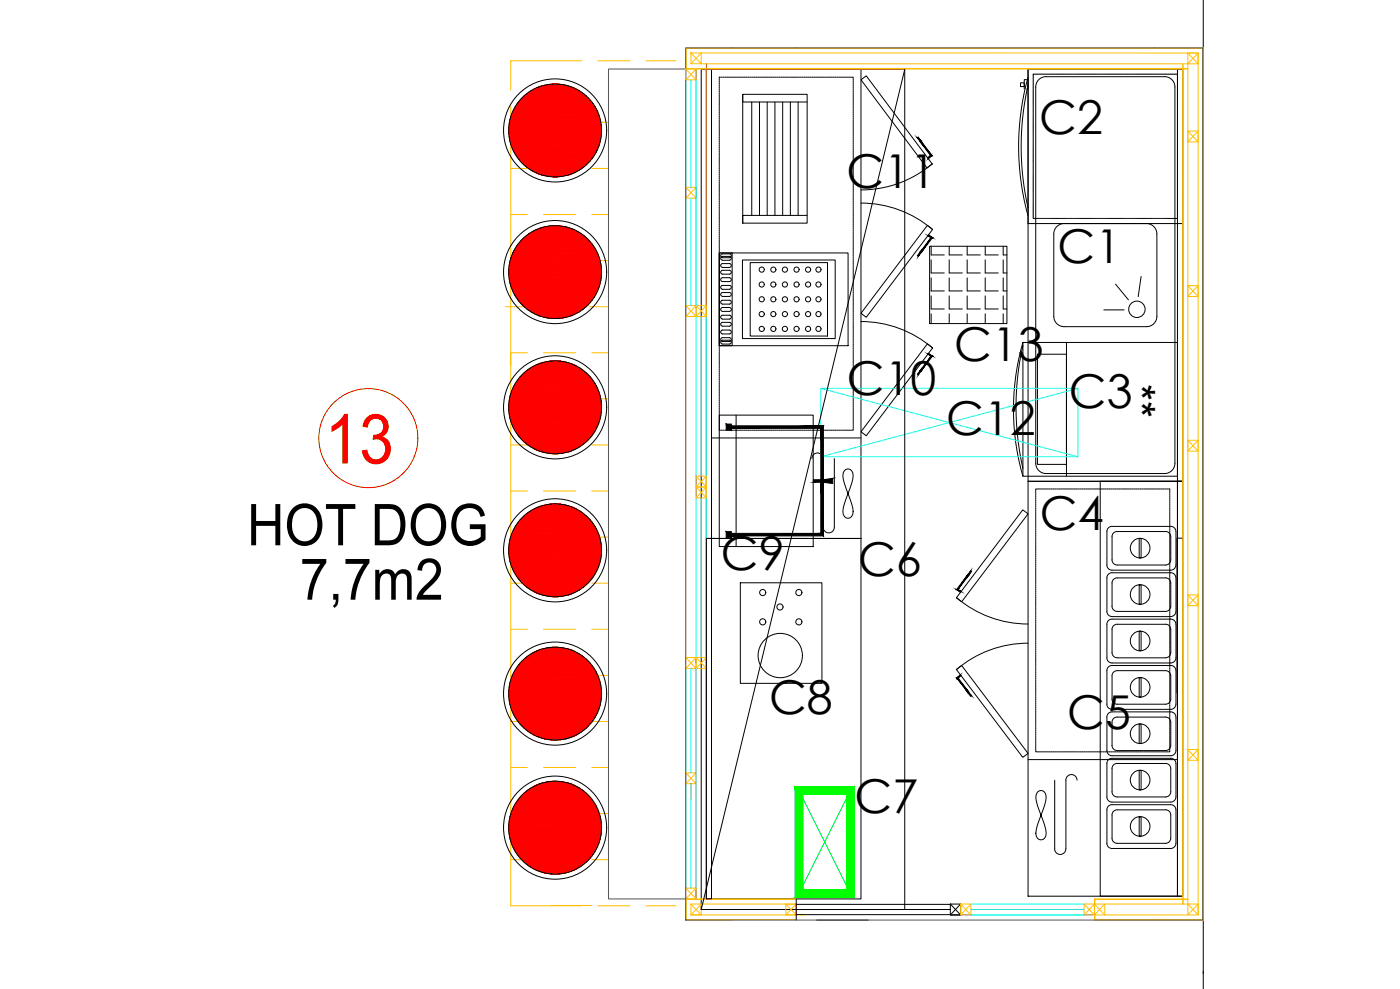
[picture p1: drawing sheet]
<svg xmlns="http://www.w3.org/2000/svg" width="841mm" height="594mm" viewBox="0 0 841 594" stroke-linecap="round" stroke-linejoin="round" font-family="sans-serif">
<defs><g id="words">
<text font-size="41.5" fill="#f00" x="195" y="278">13</text>
<g font-size="34.6">
<text x="148" y="328">HOT DOG</text>
<text x="180" y="360">7,7m2</text>
</g>
<g font-size="28">
<text x="624" y="81">C2</text>
<text x="508" y="113">C11</text>
<text x="635" y="158">C1</text>
<text x="573" y="217">C13</text>
<text x="509" y="237">C10</text>
<text x="642" y="245">C3</text>
<text x="568" y="261">C12</text>
<text x="625" y="318">C4</text>
<text x="433" y="342">C9</text>
<text x="515" y="346">C6</text>
<text x="462" y="429">C8</text>
<text x="641" y="438">C5</text>
<text x="513" y="488">C7</text>
</g>
<text font-size="25.9" x="675" y="231" transform="rotate(90 675 231)">**</text>
</g></defs>
<g fill="none" stroke="#000" stroke-width=".6">
<path d="M424 42h93v281h-93zM427 42v281M432 48h.1M432 49h.1M432 50v1M432 51v1M432 52v1M432 53v1M432 54v1M432 56h.1M432 57v1M432 58v1"/>
<path d="M432 59v1M433 46h-1v1M433 46h1M434 46h1M435 46h1M437 46h.1M438 46h.1M439 46h1M440 46h1M441 46h1M442 46h1M444 46h.1"/>
<path d="M445 46h.1M446 46h1M447 46h1M448 46h1M449 46h1M450 46h1M452 46h.1M453 46h1M454 46h1M455 46h1M456 46h1M457 46h1"/>
<path d="M459 46h.1M460 46h1M461 46h1M462 46h1M463 46h1M464 46h1M466 46h.1M467 46h.1M468 46h1M469 46h1M470 46h1M471 46h1"/>
<path d="M473 46h.1M474 46h.1M475 46h1M476 46h1M477 46h1M478 46h1M479 46h1M481 46h.1M482 46h1M483 46h1M484 46h1M485 46h1"/>
<path d="M486 46h1M488 46h.1M489 46h1M490 46h1M491 46h1M492 46h1M493 46h1M495 46h.1M496 46h1M497 46h1M498 46h1M499 46h1"/>
<path d="M500 46h1M502 46h.1M503 46h.1M504 46h1M505 46h1M506 46h1M507 46h1M508 46h1M510 46h.1M511 46h1M512 46h1v1M513 48h.1"/>
<path d="M513 49h.1M513 50v1M513 51v1M513 52v1M513 53v1M513 54v1M513 56h.1M513 57v1M513 58v1M513 59v1M517 48l3-2 40 53-3 2zM613 50h2v2h-2z"/>
<path d="M617 48h-2v5M618 41h92v248h-92zM618 48v5h-1M618 41h92v93h-92zM618 46a155 155 0 0 0 0 84M618 51a167 167 0 0 0 0 74M621 46v1M621 47v1M621 48v1M621 49h.1M621 50v1M621 51v1"/>
<path d="M621 52v1M621 53v1M621 54v1M621 55v1M621 56v1M621 57v1M621 58v1M621 60h.1M622 45h-1M622 45h.1M622 45h2M624 48l2-2h2h72a6 6 0 0 1 6 6v226a6 6 0 0 1-6 6h-72a6 6 0 0 1-6-6v-226l1-2z"/>
<path d="M624 45h.1M625 45h1M626 45h.1M626 45h2M628 45h1M629 45h1M630 45h.1M630 45h2M632 45h1M633 45h1M634 45h.1M635 45h1"/>
<path d="M636 45h1M637 45h1M638 45h.1M639 45h1M640 45h1M641 45h1M642 45h.1M643 45h1M644 45h1M645 45h1M646 45h1M647 45h1"/>
<path d="M648 45h.1M648 45h2M650 45h1M651 45h1M652 45h.1M653 45h1M654 45h1M655 45h1M656 45h.1M657 45h1M658 45h1M659 45h1"/>
<path d="M660 45h.1M661 45h1M662 45h1M663 45h1M664 45h.1M665 45h1M666 45h1M667 45h1M668 45h1M669 45h1M671 45h.1M671 45h1"/>
<path d="M672 45h1M673 45h1M675 45h.1M675 45h1M676 45h1M677 45h1M678 45h.1M679 45h1M680 45h1M681 45h1M682 45h.1M683 45h1"/>
<path d="M684 45h1M685 45h1M686 45h1M687 45h1M688 45h1M689 45h1M690 45h1M691 45h1M693 45h.1M693 45h1M694 45h1M695 45h1"/>
<path d="M697 45h.1M697 45h1M698 45h1M699 45h1M701 45h.1M701 45h1M702 45h1M703 45h2M705 45h.1M705 45h1M706 45h1M707 45h.1"/>
<path d="M707 41h3v248h-3zM707 46v1M707 47v1M707 48v1M707 49h.1M707 50v1M707 51v1M707 52v1M707 53v1M707 54v1M707 55v1M707 56v1"/>
<path d="M707 57v1M707 58v1M707 60h.1M432 60v1M432 61v1M432 63h.1M432 64v1M432 65v1M432 66v1M432 67v1M432 68v1M432 70h.1"/>
<path d="M432 71v1M432 72v1M432 73v1M432 74v1M432 75v1M432 77h.1M432 78v1M432 79v1M513 60v1M513 61v1M513 63h.1M513 64v1"/>
<path d="M513 65v1M513 66v1M513 67v1M513 68v1M513 70h.1M513 71v1M513 72v1M513 73v1M513 74v1M513 75v1M513 77h.1M513 78v1"/>
<path d="M513 79v1M621 60v1M621 61v1M621 62v1M621 64h.1M621 64v1M621 65v1M621 66v1M621 68h.1M621 68v1M621 69v1M621 70v2"/>
<path d="M621 72h.1M621 72v1M621 73v1M621 74v1M621 75v1M621 76v1M621 78h.1M621 78v1M621 79v1M621 80v1M707 60v1M707 61v1"/>
<path d="M707 62v1M707 64h.1M707 64v1M707 65v1M707 66v1M707 68h.1M707 68v1M707 69v1M707 70v2M707 72h.1M707 72v1M707 73v1"/>
<path d="M707 74v1M707 75v1M707 76v1M707 78h.1M707 78v1M707 79v1M707 80v1M432 80v1M432 81v1M432 82v1M432 84h.1M432 85h.1"/>
<path d="M432 86v1M432 87v1M432 88v1M432 89v1M432 90v1M432 92h.1M432 93v1M432 94v1M432 95v1M432 96v1M432 97v1M432 99h.1"/>
<path d="M432 100v1M513 80v1M513 81v1M513 82v1M513 84h.1M513 85h.1M513 86v1M513 87v1M513 88v1M513 89v1M513 90v1M513 92h.1"/>
<path d="M513 93v1M513 94v1M513 95v1M513 96v1M513 97v1M513 99h.1M513 100v1M560 98a67 67 0 0 1-43 16M621 82h.1M621 82v1M621 83v1M621 84v1"/>
<path d="M621 86h.1M621 86v1M621 87v1M621 88v2M621 90h.1M621 90v1M621 91v1M621 92v2M621 94h.1M621 94v1M621 96h.1M621 96v2"/>
<path d="M621 98h.1M621 98v1M621 100h.1M707 82h.1M707 82v1M707 83v1M707 84v1M707 86h.1M707 86v1M707 87v1M707 88v2M707 90h.1"/>
<path d="M707 90v1M707 91v1M707 92v2M707 94h.1M707 94v1M707 96h.1M707 96v2M707 98h.1M707 98v1M707 100h.1M432 101v1M432 102v1"/>
<path d="M432 103v1M432 104v1M432 106h.1M432 107h.1M432 108v1M432 109v1M432 110v1M432 111v1M432 113h.1M432 114h.1M432 115v1M432 116v1"/>
<path d="M432 117v1M432 118v1M432 120h.1M513 101v1M513 102v1M513 103v1M513 104v1M513 106h.1M513 107h.1M513 108v1M513 109v1M513 110v1"/>
<path d="M513 111v1M513 113h.1M513 114h.1M513 115v1M513 116v1M513 117v1M513 118v1M513 120h.1M621 100v2M621 102h.1M621 103h.1M621 104h.1"/>
<path d="M621 104v1M621 105v1M621 106v1M621 108h.1M621 108v1M621 109v1M621 110v2M621 112h.1M621 112v1M621 114h.1M621 114v2M621 116h.1"/>
<path d="M621 116v1M621 118h.1M621 118v2M621 120h.1M707 100v2M707 102h.1M707 103h.1M707 104h.1M707 104v1M707 105v1M707 106v1M707 108h.1"/>
<path d="M707 108v1M707 109v1M707 110v2M707 112h.1M707 112v1M707 114h.1M707 114v2M707 116h.1M707 116v1M707 118h.1M707 118v2M707 120h.1"/>
<path d="M432 121h.1M432 122v1M432 123v1M432 124v1M432 125v1M432 126v1M432 128h.1M432 129v1M432 130v1M432 131v1M432 132v1M432 133v1"/>
<path d="M432 135h.1M432 136v1M432 137v1M432 138v1M432 139v1M513 121h.1M513 122v1M513 123v1M513 124v1M513 125v1M513 126v1M513 128h.1"/>
<path d="M513 129v1M513 130v1M513 131v1M513 132v1M513 133v1M513 135h.1M513 136v1M513 137v1M513 138v1M513 139v1M517 122a66 66 0 0 1 43 16M557 135l3 3-40 53-3-3z"/>
<path d="M621 131h.1M621 120v1M621 122h.1M621 122v2M621 124h.1M621 125h.1M621 126h.1M621 126v2M621 128h.1M621 129v1M621 130h.1M621 130v1"/>
<path d="M621 131h1M622 131h.1M622 131h2M624 131h.1M625 131h1M626 131h.1M626 131h2M628 131h1M629 131h1M630 131h.1M630 131h2M632 131h1"/>
<path d="M633 131h1M634 131h.1M635 131h1M636 131h1M637 131h1M638 131h.1M639 131h1M640 131h1M641 131h1M642 131h.1M643 131h1M644 131h1"/>
<path d="M645 131h1M646 131h1M647 131h1M648 131h.1M648 131h2M650 131h1M651 131h1M652 131h.1M653 131h1M654 131h1M655 131h1M656 131h.1"/>
<path d="M657 131h1M658 131h1M659 131h1M660 131h.1M661 131h1M662 131h1M663 131h1M664 131h.1M665 131h1M666 131h1M667 131h1M668 131h1"/>
<path d="M669 131h1M671 131h.1M671 131h1M672 131h1M673 131h1M675 131h.1M675 131h1M676 131h1M677 131h1M678 131h.1M679 131h1M680 131h1"/>
<path d="M681 131h1M682 131h.1M683 131h1M684 131h1M685 131h1M686 131h1M687 131h1M688 131h1M689 131h1M690 131h1M691 131h1M693 131h.1"/>
<path d="M693 131h1M694 131h1M695 131h1M697 131h.1M697 131h1M698 131h1M699 131h1M701 131h.1M701 131h1M702 131h1M703 131h2M705 131h.1"/>
<path d="M705 131h1M706 131h1M707 131h.1M707 120v1M707 122h.1M707 122v2M707 124h.1M707 125h.1M707 126h.1M707 126v2M707 128h.1M707 129v1"/>
<path d="M707 130h.1M707 130v1M432 152h77v56h-77zM432 152h8v56h-8zM432 140v1M432 142h.1M432 143v1M432 144v1M432 145v1M432 146v1M432 147v1M432 149h.1"/>
<path d="M432 150h.1M432 151v1M432 152v1M432 153v1M432 154v1M432 156h.1M432 157h.1M432 158v1M432 159v1M434 154a1.2 1.2 0 0 0-1 1 1.2 1.2 0 0 0 1 1M434 152a1.2 1.2 0 0 0-1 2 1.2 1.2 0 0 0 1 1M434 158a1.2 1.2 0 0 0-1 1 1.2 1.2 0 0 0 1 2"/>
<path d="M434 154h4a1.2 1.2 0 0 1 1 1 1.2 1.2 0 0 1-1 1h-4M434 152h4a1.2 1.2 0 0 1 1 2 1.2 1.2 0 0 1-1 1h-4M434 158h4M438 158a1.2 1.2 0 0 1 1 1 1.2 1.2 0 0 1-1 2h-4M446 156h56v47h-56zM451 158h46v44h-46zM513 140v1M513 142h.1M513 143v1M513 144v1M513 145v1M513 146v1"/>
<path d="M513 147v1M513 149h.1M513 150h.1M513 151v1M513 152v1M513 153v1M513 154v1M513 156h.1M513 157h.1M513 158v1M513 159v1M633 141v49a6 6 0 0 0 6 6h50a6 6 0 0 0 6-6v-49"/>
<path d="M633 140a6 6 0 0 1 6-6h50a6 6 0 0 1 6 6M432 160v1M432 161v1M432 162v1M432 164h.1M432 165v1M432 166v1M432 167v1M432 168v1M432 169v1M432 171h.1M432 172v1"/>
<path d="M432 173v1M432 174v1M432 175v1M432 176v1M432 178h.1M432 179v1M432 180v1M434 176a1.2 1.2 0 0 0-1 1 1.2 1.2 0 0 0 1 1M434 171a1.2 1.2 0 0 0-1 2 1.2 1.2 0 0 0 1 1M434 167a1.2 1.2 0 0 0-1 1 1.2 1.2 0 0 0 1 1M434 162a1.2 1.2 0 0 0-1 2 1.2 1.2 0 0 0 1 1M434 171h4a1.2 1.2 0 0 1 1 2 1.2 1.2 0 0 1-1 1h-4"/>
<path d="M434 167h4a1.2 1.2 0 0 1 1 1 1.2 1.2 0 0 1-1 1h-4M434 162h4a1.2 1.2 0 0 1 1 2 1.2 1.2 0 0 1-1 1h-4M434 176h4M438 176a1.2 1.2 0 0 1 1 1 1.2 1.2 0 0 1-1 1h-4M513 160v1M513 161v1M513 162v1M513 164h.1M513 165v1M513 166v1M513 167v1M513 168v1"/>
<path d="M513 169v1M513 171h.1M513 172v1M513 173v1M513 174v1M513 175v1M513 176v1M513 178h.1M513 179v1M513 180v1M670 171l8 9M685 166l-1 12"/>
<path d="M432 181v1M432 182v1M432 183v1M432 185h.1M432 186h.1M432 187v1M432 188v1M432 189v1M432 190v1M432 191v1M432 193h.1M432 194v1"/>
<path d="M432 195v1M432 196v1M432 197v1M432 198v1M432 200h.1M434 198a1.2 1.2 0 0 0-1 1 1.2 1.2 0 0 0 1 2M434 194a1.2 1.2 0 0 0-1 1 1.2 1.2 0 0 0 1 1M434 189a1.2 1.2 0 0 0-1 1 1.2 1.2 0 0 0 1 2M434 185a1.2 1.2 0 0 0-1 1 1.2 1.2 0 0 0 1 1M434 180a1.2 1.2 0 0 0-1 2 1.2 1.2 0 0 0 1 1M434 198h4a1.2 1.2 0 0 1 1 1 1.2 1.2 0 0 1-1 2h-4M434 194h4a1.2 1.2 0 0 1 1 1 1.2 1.2 0 0 1-1 1h-4"/>
<path d="M434 189h4a1.2 1.2 0 0 1 1 1 1.2 1.2 0 0 1-1 2h-4M434 185h4a1.2 1.2 0 0 1 1 1 1.2 1.2 0 0 1-1 1h-4M434 180h4a1.2 1.2 0 0 1 1 2 1.2 1.2 0 0 1-1 1h-4M513 181v1M513 182v1M513 183v1M513 185h.1M513 186h.1M513 187v1M513 188v1M513 189v1M513 190v1"/>
<path d="M513 191v1M513 193h.1M513 194v1M513 195v1M513 196v1M513 197v1M513 198v1M513 200h.1M517 193a66 66 0 0 1 43 16M663 186h12M432 201v1M432 202v1"/>
<path d="M432 203v1M432 204v1M432 205v1M432 207h.1M432 208v1M432 209v1M432 210v1M432 211v1M432 212v1M432 214h.1M432 215h.1M432 216v1"/>
<path d="M432 217v1M432 218v1M432 219v1M434 204a1.2 1.2 0 0 0-1 2 1.2 1.2 0 0 0 1 1M434 203a1.2 1.2 0 0 0-1 1 1.2 1.2 0 0 0 1 1M434 204h4a1.2 1.2 0 0 1 1 2 1.2 1.2 0 0 1-1 1h-4M434 203h4a1.2 1.2 0 0 1 1 1 1.2 1.2 0 0 1-1 1h-4M513 201v1M513 202v1M513 203v1M513 204v1M513 205v1"/>
<path d="M513 207h.1M513 208v1M513 209v1M513 210v1M513 211v1M513 212v1M513 214h.1M513 215h.1M513 216v1M513 217v1M513 218v1M513 219v1"/>
<path d="M557 207l3 2-40 53-3-3zM614 206a145 145 0 0 0 0 80M614 207a167 167 0 0 0 0 74M432 221h.1M432 222h.1M432 223v1M432 224v1M432 225v1M432 226v1M432 227v1M432 229h.1M432 230v1"/>
<path d="M432 231v1M432 232v1M432 233v1M432 234v1M432 236h.1M432 237v1M432 238v1M432 239v1M513 221h.1M513 222h.1M513 223v1M513 224v1"/>
<path d="M513 225v1M513 226v1M513 227v1M513 229h.1M513 230v1M513 231v1M513 232v1M513 233v1M513 234v1M513 236h.1M513 237v1M513 238v1"/>
<path d="M513 239v1M432 258h1M432 249h57v79h-57zM432 240v1M432 241v1M432 243h.1M432 244h.1M432 245v1M432 246v1M432 247v1M432 248v1M432 250h.1"/>
<path d="M432 251h.1M432 252v1M432 253v1M432 254v1M432 255v1M432 257h.1M433 258h1M434 258h1M435 258h1M437 258h.1M438 258h.1M439 258h1"/>
<path d="M440 258h1M441 258h1M442 249v79M442 258h1M444 258h.1M445 258h.1M446 258h1M447 258h1M448 258h1M449 258h1M450 258h1M452 258h.1"/>
<path d="M453 258h1M454 258h1M455 258h1M456 258h1M457 258h1M459 258h.1M460 258h1M461 258h1M462 258h1M463 258h1M464 258h1M466 258h.1"/>
<path d="M467 258h.1M468 258h1M469 258h1M470 258h1M471 258h1M473 258h.1M474 258h.1M475 258h1M476 258h1M477 258h1M478 258h1M479 258h1"/>
<path d="M481 258h.1M482 258h1M483 258h1M484 258h1M485 258h1M486 258h1M488 258h.1M489 258h1M490 258h1M491 258h1M492 258h1M493 258h1"/>
<path d="M495 258h.1M496 258h1M497 258h1M498 258h1M499 258h1M500 258h1M502 258h.1M503 258h.1M504 258h1M505 258h1M506 258h1M507 258h1"/>
<path d="M508 258h1M510 258h.1M511 258h1M513 258h-1M513 240v1M513 241v1M513 243h.1M513 244h.1M513 245v1M513 246v1M513 247v1M513 248v1"/>
<path d="M513 250h.1M513 251h.1M513 252v1M513 253v1M513 254v1M513 255v1M513 257h.1M427 263h90M488 275a3 3 0 0 1 3-3 3 3 0 0 1 3 3v42a3 3 0 0 0 4 3 3 3 0 0 0 3-3v-42M507 283a8 8 0 0 0 0 8l4 9a13 13 0 0 1 1 10 2.8 2.8 0 0 1-3 1 2.8 2.8 0 0 1-2-2 34 34 0 0 1 4-16 13 13 0 0 0 1-10 2.7 2.7 0 0 0-5 0zM703 316l2 1 1 2v21l-1 2h-2M703 316h-36l-2 3v20l1 2 2 1h35"/>
<path d="M424 323h93v217h-93zM424 323h3v217h-3zM668 336l1 3h2h29l3-1v-2M668 336v-14v-1l2-1 30-1 2 1 1 2v14M684 323h1v12h-1zM669 348l2-1h31l1 2v1v16l-1 1h-2h-30l-2-1v-2v-14zM684 351h1v12h-1zM703 344l2 1 1 2v21l-1 2h-2M703 344h-36l-2 2v21l1 2 2 1h35M668 372l-2 1-1 1v21l1 3h2h35M668 372h35M669 376l2-1h31l1 2v1v15l-1 1-2 1h-30l-2-2v-1v-14z"/>
<path d="M684 379h1v12h-1zM703 372l2 1 1 2v21l-1 2h-2M703 400h2l1 3v21l-1 1-2 1M703 400h-36l-2 2v21l1 2 2 1h35M668 420l1 2 2 1h29l3-1v-2M668 420v-15l1-1 2-1h31l1 2v1v14M684 407h1v12h-1zM669 431h2h31l1 1v2v15l-1 2h-2h-30l-2-2v-1v-14zM684 435h1v12h-1zM703 428h2l1 3v21l-1 1-2 1M703 428h-36l-2 2v21l1 2 2 1h35M668 455l-2 1-1 2v21"/>
<path d="M668 456h35M703 455l2 1 1 2v21M665 479l1 2 2 1h35M668 462l1-2 1-1h30h2l1 3M668 462v14l1 2 2 1 31-1 1-1v-1v-14M684 463h1v11h-1zM706 479v2l-3 1M669 488l2-2 31 1 1 1v2v15l-1 1-2 1-30-1-2-1v-2v-13zM684 491h1v11h-1zM703 483l2 1 1 2v21l-1 2-2 1M703 483l-36 1-2 2v21l1 1 2 2h35"/>
<circle cx="458" cy="180" r="1.5"/>
<circle cx="458" cy="171" r="1.5"/>
<circle cx="458" cy="162" r="1.5"/>
<circle cx="465" cy="180" r="1.5"/>
<circle cx="465" cy="162" r="1.5"/>
<circle cx="465" cy="171" r="1.5"/>
<circle cx="472" cy="180" r="1.5"/>
<circle cx="472" cy="162" r="1.5"/>
<circle cx="472" cy="171" r="1.5"/>
<circle cx="479" cy="180" r="1.5"/>
<circle cx="479" cy="162" r="1.5"/>
<circle cx="479" cy="171" r="1.5"/>
<circle cx="485" cy="180" r="1.5"/>
<circle cx="485" cy="162" r="1.5"/>
<circle cx="485" cy="171" r="1.5"/>
<circle cx="492" cy="162" r="1.5"/>
<circle cx="492" cy="171" r="1.5"/>
<circle cx="492" cy="180" r="1.5"/>
<circle cx="458" cy="198" r="1.5"/>
<circle cx="458" cy="189" r="1.5"/>
<circle cx="465" cy="189" r="1.5"/>
<circle cx="465" cy="198" r="1.5"/>
<circle cx="472" cy="189" r="1.5"/>
<circle cx="472" cy="198" r="1.5"/>
<circle cx="479" cy="189" r="1.5"/>
<circle cx="479" cy="198" r="1.5"/>
<circle cx="485" cy="189" r="1.5"/>
<circle cx="485" cy="198" r="1.5"/>
<circle cx="492" cy="198" r="1.5"/>
<circle cx="492" cy="189" r="1.5"/>
<circle cx="683" cy="186" r="5"/>
<circle cx="685" cy="329" r="6"/>
<circle cx="685" cy="357" r="6"/>
<circle cx="685" cy="385" r="6"/>
<circle cx="685" cy="413" r="6"/>
<circle cx="685" cy="441" r="6"/>
<circle cx="685" cy="469" r="6"/>
<circle cx="685" cy="496" r="6"/>
</g>
<path d="M614 206h93v80h-93zM623 213h18v66h-18zM641 206v80" fill="none" stroke="#000" stroke-width=".6"/>
<g fill="none" stroke="#000" stroke-width=".6">
<path d="M618 289h92v249h-92zM622 295h.1M622 296h.1M622 297v1M622 298v1M622 299v1M623 294h-1M623 294h1M624 294h1M626 294h.1M627 294h.1M628 294h1"/>
<path d="M629 294h1M630 294h1M631 294h1M632 294h1M634 294h.1M635 294h1M636 294h1M637 294h1M638 294h1M639 294h1M641 294h.1M642 294h1"/>
<path d="M643 294h1M644 294h1M645 294h1M646 294h1M648 294h.1M649 294h1M650 294h1M651 294h1M652 294h1M653 294h1M655 294h.1M656 294h.1"/>
<path d="M657 294h1M658 294h1M659 294h1M660 294h1M661 289h49v249h-49zM661 294h1M663 294h.1M664 294h1M665 294h1M666 294h1M667 294h1M668 294h1"/>
<path d="M670 294h.1M671 294h1M672 294h1M673 294h1M674 294h1M675 294h1M677 294h.1M678 294h1M679 294h1M680 294h1M681 294h1M682 294h1"/>
<path d="M684 294h.1M685 294h.1M686 294h1M687 294h1M688 294h1M689 294h1M691 294h.1M692 294h.1M693 294h1M694 294h1M695 294h1M696 294h1"/>
<path d="M697 294h1M699 294h.1M700 294h1M701 294h1M702 294h1M703 295h.1M703 296h.1M703 297v1M703 298v1M703 299v1M707 289v249M614 306l4 3-40 52-3-2z"/>
<path d="M622 300v1M622 301v1M622 303h.1M622 304v1M622 305v1M622 306v1M622 307v1M622 308v1M622 310h.1M622 311v1M622 312v1M622 313v1"/>
<path d="M622 314v1M622 315v1M622 317h.1M622 318h.1M622 319v1M703 300v1M703 301v1M703 303h.1M703 304v1M703 305v1M703 306v1M703 307v1"/>
<path d="M703 308v1M703 310h.1M703 311v1M703 312v1M703 313v1M703 314v1M703 315v1M703 317h.1M703 318h.1M703 319v1M622 320v1M622 321v1"/>
<path d="M622 322v1M622 324h.1M622 325h.1M622 326v1M622 327v1M622 328v1M622 329v1M622 331h.1M622 332h.1M622 333v1M622 334v1M622 335v1"/>
<path d="M622 336v1M622 337v1M622 339h.1M622 340v1M703 320v1M703 321v1M703 322v1M703 324h.1M703 325h.1M703 326v1M703 327v1M703 328v1"/>
<path d="M703 329v1M703 331h.1M703 332h.1M703 333v1M703 334v1M703 335v1M703 336v1M703 337v1M703 339h.1M703 340v1M575 359a66 66 0 0 0 43 16M622 341v1"/>
<path d="M622 342v1M622 343v1M622 344v1M622 346h.1M622 347v1M622 348v1M622 349v1M622 350v1M622 351v1M622 353h.1M622 354v1M622 355v1"/>
<path d="M622 356v1M622 357v1M622 358v1M622 360h.1M703 341v1M703 342v1M703 343v1M703 344v1M703 346h.1M703 347v1M703 348v1M703 349v1"/>
<path d="M703 350v1M703 351v1M703 353h.1M703 354v1M703 355v1M703 356v1M703 357v1M703 358v1M703 360h.1M622 361h.1M622 362v1M622 363v1"/>
<path d="M622 364v1M622 365v1M622 366v1M622 368h.1M622 369v1M622 370v1M622 371v1M622 372v1M622 373v1M622 375h.1M622 376v1M622 377v1"/>
<path d="M622 378v1M622 379v1M703 361h.1M703 362v1M703 363v1M703 364v1M703 365v1M703 366v1M703 368h.1M703 369v1M703 370v1M703 371v1"/>
<path d="M703 372v1M703 373v1M703 375h.1M703 376v1M703 377v1M703 378v1M703 379v1M618 386a66 66 0 0 0-43 16M622 380v1M622 382h.1M622 383v1M622 384v1"/>
<path d="M622 385v1M622 386v1M622 387v1M622 389h.1M622 390h.1M622 391v1M622 392v1M622 393v1M622 394v1M622 395v1M622 397h.1M622 398v1"/>
<path d="M622 399v1M703 380v1M703 382h.1M703 383v1M703 384v1M703 385v1M703 386v1M703 387v1M703 389h.1M703 390h.1M703 391v1M703 392v1"/>
<path d="M703 393v1M703 394v1M703 395v1M703 397h.1M703 398v1M703 399v1M575 402l3-2 40 53-4 2zM622 400v1M622 401v1M622 402v1M622 404h.1M622 405v1"/>
<path d="M622 406v1M622 407v1M622 408v1M622 409v1M622 411h.1M622 412v1M622 413v1M622 414v1M622 415v1M622 416v1M622 418h.1M622 419h.1"/>
<path d="M622 420v1M703 400v1M703 401v1M703 402v1M703 404h.1M703 405v1M703 406v1M703 407v1M703 408v1M703 409v1M703 411h.1M703 412v1"/>
<path d="M703 413v1M703 414v1M703 415v1M703 416v1M703 418h.1M703 419h.1M703 420v1M622 421v1M622 422v1M622 423v1M622 425h.1M622 426h.1"/>
<path d="M622 427v1M622 428v1M622 429v1M622 430v1M622 432h.1M622 433h.1M622 434v1M622 435v1M622 436v1M622 437v1M622 438v1M622 440h.1"/>
<path d="M703 421v1M703 422v1M703 423v1M703 425h.1M703 426h.1M703 427v1M703 428v1M703 429v1M703 430v1M703 432h.1M703 433h.1M703 434v1"/>
<path d="M703 435v1M703 436v1M703 437v1M703 438v1M703 440h.1M618 456h89M622 451l1 1M622 441v1M622 442v1M622 443v1M622 444v1M622 445v1"/>
<path d="M622 447h.1M622 448v1M622 449v1M622 450v1M623 452h1M624 452h1M626 452h.1M627 452h.1M628 452h1M629 452h1M630 452h1M631 452h1"/>
<path d="M632 452h1M634 452h.1M635 452h1M636 452h1M637 452h1M638 452h1M639 452h1M641 452h.1M642 452h1M643 452h1M644 452h1M645 452h1"/>
<path d="M646 452h1M648 452h.1M649 452h1M650 452h1M651 452h1M652 452h1M653 452h1M655 452h.1M656 452h.1M657 452h1M658 452h1M659 452h1"/>
<path d="M660 452h1M661 452h1M663 452h.1M664 452h1M665 452h1M666 452h1M667 452h1M668 452h1M670 452h.1M671 452h1M672 452h1M673 452h1"/>
<path d="M674 452h1M675 452h1M677 452h.1M678 452h1M679 452h1M680 452h1M681 452h1M682 452h1M684 452h.1M685 452h.1M686 452h1M687 452h1"/>
<path d="M688 452h1M689 452h1M691 452h.1M692 452h.1M693 452h1M694 452h1M695 452h1M696 452h1M697 452h1M699 452h.1M700 452h1M701 452h1"/>
<path d="M703 451l-1 1M703 441v1M703 442v1M703 443v1M703 444v1M703 445v1M703 447h.1M703 448v1M703 449v1M703 450v1M623 476a2.9 2.9 0 0 1 3-1 2.9 2.9 0 0 1 2 2 33 33 0 0 1-4 16 13 13 0 0 0-1 11 2.9 2.9 0 0 0 5-2 33 33 0 0 0-4-15 13 13 0 0 1-1-11zM634 469v41"/>
<path d="M640 469a3 3 0 0 1 4-4 3 3 0 0 1 3 4M640 469v41M634 510a3 3 0 0 0 3 3 3 3 0 0 0 3-3"/>
</g>
<g fill="#000" stroke="#000" stroke-width=".6">
<path d="M575 354l2 2v-1zM575 354h1l1 1zM581 345l-6 9h1zM581 345l1 1-6 8zM583 343l-2 2 1 1zM583 343h1l-2 3z"/>
<path d="M577 405l-1 2 1-1zM575 407l2-2-1 2zM575 407l7 9-6-9zM575 407l7 9h-1zM581 416l3 2-2-2zM581 416l3 2h-1z"/>
</g>
<g fill="#000" stroke="#000" stroke-width=".6">
<path d="M557 95h1l1-2zM559 93l1 1-2 1zM553 85l6 8 1 1zM553 85l7 9zM551 83l2 2zM551 83l1-1 1 3z"/>
<path d="M558 141l-1 1 3 1zM557 142l3 1h-1zM559 143l-6 9 7-9zM559 143l-6 9v-1zM553 151l-1 3 1-2zM553 151l-1 3h-1z"/>
<path d="M558 212l-1 1 3 1zM557 213l3 1h-1zM559 214l-6 9 7-9zM559 214l-6 9zM553 223l-1 2 1-2zM553 223l-1 2h-1z"/>
<path d="M438 256v1l57-1zM438 257l57-1-2 1zM493 257l2 32v-33zM493 257l2 32h-2z"/>
<path d="M436 255l3 3v-3zM436 255l3 3h-3z"/>
<path d="M489 288v2l5-2zM489 290l5-2v2zM494 288v2l6-3zM494 290l6-3v3z"/>
<path d="M436 319v4h3zM436 319h3v4z"/>
<path d="M438 320v2l55-2zM438 322l55-2 2 2zM493 289v31l2 2zM493 289h2v33z"/>
</g>
<!-- layer: 0 -->
<g fill="none" stroke="#000" stroke-width=".6">
<path d="M421 42h123v504h-123zM446 57h39v77h-39zM446 57v4h39M544 42l-123 504M452 61v68M456 61v68M461 61v68M466 61v68M470 61v68M475 61v68M479 61v68M485 129h-39v5"/>
<path d="M558 148h47v46h-47zM559 148v5h8M559 156v8h8M570 148v5h8M570 156v8h8M581 148v5h8M581 156v8h8M592 148v5h8M592 156v8h8M603 148v5h2M603 156v8h2M559 167v8h8"/>
<path d="M559 178v8h8M570 167v8h8M570 178v8h8M581 167v8h8M581 178v8h8M592 167v8h8M592 178v8h8M603 167v8h2M603 178v8h2M559 189v5M570 189v5M581 189v5"/>
<path d="M592 189v5M603 189v5M710 323h-3v93M445 350h49v60h-49zM478 540v13M478 546h93M478 549h93M478 543h93M491 553h31M571 543h6v7h-6zM571 543l6 7h-6l6-7"/>
<circle cx="333" cy="78" r="31"/>
<circle cx="333" cy="78" r="28"/>
<circle cx="333" cy="163" r="31"/>
<circle cx="333" cy="163" r="28"/>
<circle cx="333" cy="245" r="31"/>
<circle cx="333" cy="245" r="28"/>
<circle cx="333" cy="331" r="31"/>
<circle cx="333" cy="331" r="28"/>
<circle cx="458" cy="356" r="1.8"/>
<circle cx="480" cy="356" r="1.8"/>
<circle cx="458" cy="374" r="1.8"/>
<circle cx="469" cy="365" r="1.8"/>
<circle cx="480" cy="374" r="1.8"/>
<circle cx="469" cy="394" r="13"/>
<circle cx="333" cy="417" r="31"/>
<circle cx="333" cy="417" r="28"/>
<circle cx="333" cy="497" r="31"/>
<circle cx="333" cy="497" r="28"/>
</g>
<path d="M493 233h155v41h-155zM493 233l155 41M648 233l-155 41" fill="none" stroke="#0ff" stroke-width=".6"/>
<!-- layer: DUVAR -->
<path d="M723 0v594" fill="none" stroke="#000" stroke-width=".6"/>
<!-- layer: gor_orta -->
<g fill="none" stroke="#ffbf00" stroke-width=".6">
<path d="M349 37h-42v17M359 37h19M388 37h18M412 29h311M412 29v12h302M415 32h.1M415 32v6h6v-6h-6l6 6M421 38h293M710 38v505M711 38v505M714 32h6v6h-6zM714 32l6 6"/>
<path d="M714 38v505M720 32h-299l-6 6M720 32v518l-6-7M720 32l-6 6M723 29l-1 524M412 41v-12h311v524h-66v-3M412 41h302M412 41h6v7h-6zM412 41l6 7M418 41l-6 7M307 64v156M307 74h10"/>
<path d="M327 74h19M356 74h10M714 79h6v6h-6zM714 79l6 6M720 79l-6 6M307 101h10M327 101h19M356 101h10M412 112h6v7h-6zM412 112l6 7M418 112l-6 7M307 129h10"/>
<path d="M327 129h19M356 129h10M307 157h10M327 157h19M356 157h10M714 172h6v6h-6zM714 172l6 6M720 172l-6 6M304 184h11M325 184h19M354 184h12M412 184h6v6h-6z"/>
<path d="M412 184l6 6 6-6M418 184h6v6h-6zM418 184l-6 6M418 184l6 6M317 212h-10v332M327 212h19M356 212h10M307 240h10M327 240h19M356 240h10M307 267h10M327 267h19"/>
<path d="M356 267h10M714 264h6v7h-6zM714 264l6 7M720 264l-6 7M307 295h10M327 295h19M356 295h10M418 293h6v6h-6zM418 286h6v7h-6zM418 293l6 6M418 286l6 7-6 6M424 286l-6 7"/>
<path d="M307 323h10M327 323h19M356 323h10M307 350h10M327 350h19M356 350h10M714 357h6v7h-6zM714 357l6 7M720 357l-6 7M307 378h10M327 378h19M356 378h10"/>
<path d="M412 395h6v7h-6zM412 395l6 7 6-7M418 395h6v7h-6zM418 395l-6 7M418 395v145l-6-7M418 395l6 7M307 406h10M327 406h19M356 406h10M307 433h10M327 433h19M356 433h10"/>
<path d="M714 450h6v7h-6zM714 450l6 7M720 450l-6 7M307 461h10M327 461h19M356 461h10M412 464h6v7h-6zM412 464l6 7M415 471v9M418 464l-6 7M307 489h10M327 489h19"/>
<path d="M356 489h10M307 516h10M327 516h19M356 516h10M412 533h6v7h-6zM412 540v13h28M412 540h66M412 540v13M418 533l-6 7M658 540v3M714 540h-57v3M307 544h.1"/>
<path d="M332 544h.1M356 544h-49M359 544h19M388 544h18M412 552h66M415 543h6v7h-6zM415 543l6 7M472 543h6v7h-6zM472 550l6-7h-57l-6 7h68M472 543l6 7M577 543h6v7h-6zM577 543l6 7"/>
<path d="M583 543l-6 7M651 543h6v7h-6zM651 543l6 7M657 543h7v7h-7zM657 552h66M657 543l7 7h50l6-7M657 540h57M657 543l-6 7M658 550v3M714 543h6v7h-6zM714 543h-50l-7 7"/>
</g>
<g fill="none" stroke="#0ff" stroke-width=".6">
<path d="M412 41v149M415 48v64M418 41v357M415 119v65M421 190v96M424 190v208M421 299v96M412 402v131M415 402v62M418 402v138M415 471v62M571 550h86"/>
<path d="M583 546h68M583 543h68"/>
</g>
<!-- layer: gor_uzak -->
<path d="M424 38v146M412 190v205M424 402v138M694 553h.1" fill="none" stroke="#dd6e00" stroke-width=".6"/>
<!-- layer: gzm -->
<path d="M412 29h311v524h-311zM412 41h-46v499h46" fill="none" stroke="#545454" stroke-width=".6"/>
<!-- layer: 0 -->
<g fill="#f00" stroke="#f00" stroke-width=".6">
<path d="M332 469h3z"/>
<path d="M330 525h7z"/>
<path d="M332 389h3z"/>
<path d="M330 444h7z"/>
<path d="M332 303h3z"/>
<path d="M330 358h7z"/>
<path d="M332 217h3z"/>
<path d="M330 272h7z"/>
<path d="M332 136h3z"/>
<path d="M330 191h7z"/>
<path d="M332 51h3z"/>
<path d="M330 106h7z"/>
<path d="M332 469h5zM330 469h7z"/>
<path d="M330 469l9 1zM328 470h11z"/>
<path d="M328 470h12zM327 470h13z"/>
<path d="M327 470l15 1zM325 471l2-1 15 1z"/>
<path d="M325 471h18h-1zM324 471h1h18z"/>
<path d="M324 471l21 1-2-1zM322 472l2-1 21 1z"/>
<path d="M322 472h24h-1zM321 472h1h24z"/>
<path d="M321 472l27 1-2-1zM319 473l2-1 27 1z"/>
<path d="M319 473l30 1-1-1zM318 474l1-1 30 1z"/>
<path d="M318 474l33 1-2-1zM316 475l2-1 33 1z"/>
<path d="M316 475l36 1-1-1zM315 476l1-1 36 1z"/>
<path d="M315 476l38 1-1-1zM314 477l1-1 38 1z"/>
<path d="M314 477l40 2-1-2zM314 477l40 2h-41z"/>
<path d="M313 479l42 1-1-1zM313 479l42 1h-43z"/>
<path d="M312 480l44 1-1-1zM312 480l44 1h-45z"/>
<path d="M311 481l46 2-1-2zM311 481l46 2h-47z"/>
<path d="M310 483l48 1-1-1zM310 483l48 1h-49z"/>
<path d="M309 484l50 2-1-2zM309 484l50 2h-51z"/>
<path d="M308 486l52 1-1-1zM308 486l52 1h-53z"/>
<path d="M307 487l53 2v-2zM307 487l53 2h-53z"/>
<path d="M307 489l54 1-1-1zM307 489l54 1h-55z"/>
<path d="M306 490l55 2v-2zM306 490l55 2h-55z"/>
<path d="M306 492l55 2v-2zM306 492l55 2h-55z"/>
<path d="M306 494l55 1v-1zM306 494l55 1h-55z"/>
<path d="M306 495l55 2v-2zM306 495l55 2h-55z"/>
<path d="M306 497l55 2v-2zM306 497l55 2h-55z"/>
<path d="M306 499l55 2v-2zM306 499l55 2h-55z"/>
<path d="M306 501l55 1v-1zM306 501l55 1h-55z"/>
<path d="M306 502l55 2v-2zM306 502l55 2h-55z"/>
<path d="M306 504l54 1 1-1zM306 504l54 1h-53z"/>
<path d="M307 505l53 2v-2zM307 505l53 2h-53z"/>
<path d="M307 507l52 2 1-2zM307 507l52 2h-51z"/>
<path d="M308 509l50 1 1-1zM308 509l50 1h-49z"/>
<path d="M309 510l48 2 1-2zM309 510l48 2h-47z"/>
<path d="M310 512l46 1 1-1zM310 512l46 1h-45z"/>
<path d="M311 513l44 1 1-1zM311 513l44 1h-43z"/>
<path d="M312 514l42 2 1-2zM312 514l42 2h-41z"/>
<path d="M313 516l40 1 1-1zM313 516l40 1h-39z"/>
<path d="M314 517l38 1 1-1zM314 517l38 1h-37z"/>
<path d="M315 518l36 1 1-1zM315 518l36 1h-35z"/>
<path d="M316 519l33 1 2-1zM316 519l33 1h-31z"/>
<path d="M318 520l30 1 1-1zM318 520l30 1h-29z"/>
<path d="M319 521l27 1 2-1zM319 521l27 1h-25z"/>
<path d="M321 522l24 1 1-1zM321 522l24 1h-23z"/>
<path d="M322 523h21h2zM322 523h21h-19z"/>
<path d="M324 523l18 1 1-1zM324 523l18 1h-17z"/>
<path d="M325 524h15h2zM325 524h15h-13z"/>
<path d="M327 524h13zM327 524l12 1z"/>
<path d="M328 525h11zM328 525h9z"/>
<path d="M330 525h5zM332 525h3z"/>
<path d="M332 389h5zM330 389h7z"/>
<path d="M330 389h9zM328 389h11z"/>
<path d="M328 389l12 1zM327 390h13z"/>
<path d="M327 390h15zM325 390h2h15z"/>
<path d="M325 390l18 1-1-1zM324 391l1-1 18 1z"/>
<path d="M324 391h21h-2zM322 391h2h21z"/>
<path d="M322 391l24 1-1-1zM321 392l1-1 24 1z"/>
<path d="M321 392l27 1-2-1zM319 393l2-1 27 1z"/>
<path d="M319 393l30 1-1-1zM318 394l1-1 30 1z"/>
<path d="M318 394l33 1-2-1zM316 395l2-1 33 1z"/>
<path d="M316 395l36 1-1-1zM315 396l1-1 36 1z"/>
<path d="M315 396l38 1-1-1zM314 397l1-1 38 1z"/>
<path d="M314 397l40 1-1-1zM314 397l40 1h-41z"/>
<path d="M313 398l42 1-1-1zM313 398l42 1h-43z"/>
<path d="M312 399l44 2-1-2zM312 399l44 2h-45z"/>
<path d="M311 401l46 1-1-1zM311 401l46 1h-47z"/>
<path d="M310 402l48 2-1-2zM310 402l48 2h-49z"/>
<path d="M309 404l50 1-1-1zM309 404l50 1h-51z"/>
<path d="M308 405l52 2-1-2zM308 405l52 2h-53z"/>
<path d="M307 407l53 1v-1zM307 407l53 1h-53z"/>
<path d="M307 408l54 2-1-2zM307 408l54 2h-55z"/>
<path d="M306 410l55 2v-2zM306 410l55 2h-55z"/>
<path d="M306 412l55 1v-1zM306 412l55 1h-55z"/>
<path d="M306 413l55 2v-2zM306 413l55 2h-55z"/>
<path d="M306 415l55 2v-2zM306 415l55 2h-55z"/>
<path d="M306 417l55 1v-1zM306 417l55 1h-55z"/>
<path d="M306 418l55 2v-2zM306 418l55 2h-55z"/>
<path d="M306 420l55 2v-2zM306 420l55 2h-55z"/>
<path d="M306 422l55 1v-1zM306 422l55 1h-55z"/>
<path d="M306 423l54 2 1-2zM306 423l54 2h-53z"/>
<path d="M307 425l53 2v-2zM307 425l53 2h-53z"/>
<path d="M307 427l52 1 1-1zM307 427l52 1h-51z"/>
<path d="M308 428l50 2 1-2zM308 428l50 2h-49z"/>
<path d="M309 430l48 1 1-1zM309 430l48 1h-47z"/>
<path d="M310 431l46 1 1-1zM310 431l46 1h-45z"/>
<path d="M311 432l44 2 1-2zM311 432l44 2h-43z"/>
<path d="M312 434l42 1 1-1zM312 434l42 1h-41z"/>
<path d="M313 435l40 1 1-1zM313 435l40 1h-39z"/>
<path d="M314 436l38 1 1-1zM314 436l38 1h-37z"/>
<path d="M315 437l36 2 1-2zM315 437l36 2h-35z"/>
<path d="M316 439l33 1 2-1zM316 439l33 1h-31z"/>
<path d="M318 440h30h1zM318 440h30h-29z"/>
<path d="M319 440l27 1 2-1zM319 440l27 1h-25z"/>
<path d="M321 441l24 1 1-1zM321 441l24 1h-23z"/>
<path d="M322 442l21 1 2-1zM322 442l21 1h-19z"/>
<path d="M324 443h18h1zM324 443h18h-17z"/>
<path d="M325 443l15 1 2-1zM325 443l15 1h-13z"/>
<path d="M327 444h13zM327 444h12z"/>
<path d="M328 444h11zM328 444h9z"/>
<path d="M330 444h5zM332 444h3z"/>
<path d="M332 303h5zM330 303h7z"/>
<path d="M330 303h9zM328 303h11z"/>
<path d="M328 303l12 1zM327 304h13z"/>
<path d="M327 304h15zM325 304h2h15z"/>
<path d="M325 304l18 1-1-1zM324 305l1-1 18 1z"/>
<path d="M324 305h21h-2zM322 305h2h21z"/>
<path d="M322 305l24 1-1-1zM321 306l1-1 24 1z"/>
<path d="M321 306l27 1-2-1zM319 307l2-1 27 1z"/>
<path d="M319 307l30 1-1-1zM318 308l1-1 30 1z"/>
<path d="M318 308l33 1-2-1zM316 309l2-1 33 1z"/>
<path d="M316 309l36 1-1-1zM315 310l1-1 36 1z"/>
<path d="M315 310l38 1-1-1zM314 311l1-1 38 1z"/>
<path d="M314 311l40 1-1-1zM314 311l40 1h-41z"/>
<path d="M313 312l42 1-1-1zM313 312l42 1h-43z"/>
<path d="M312 313l44 2-1-2zM312 313l44 2h-45z"/>
<path d="M311 315l46 1-1-1zM311 315l46 1h-47z"/>
<path d="M310 316l48 2-1-2zM310 316l48 2h-49z"/>
<path d="M309 318l50 1-1-1zM309 318l50 1h-51z"/>
<path d="M308 319l52 2-1-2zM308 319l52 2h-53z"/>
<path d="M307 321l53 1v-1zM307 321l53 1h-53z"/>
<path d="M307 322l54 2-1-2zM307 322l54 2h-55z"/>
<path d="M306 324l55 2v-2zM306 324l55 2h-55z"/>
<path d="M306 326l55 1v-1zM306 326l55 1h-55z"/>
<path d="M306 327l55 2v-2zM306 327l55 2h-55z"/>
<path d="M306 329l55 2v-2zM306 329l55 2h-55z"/>
<path d="M306 331l55 1v-1zM306 331l55 1h-55z"/>
<path d="M306 332l55 2v-2zM306 332l55 2h-55z"/>
<path d="M306 334l55 2v-2zM306 334l55 2h-55z"/>
<path d="M306 336l55 1v-1zM306 336l55 1h-55z"/>
<path d="M306 337l54 2 1-2zM306 337l54 2h-53z"/>
<path d="M307 339l53 1v-1zM307 339l53 1h-53z"/>
<path d="M307 340l52 2 1-2zM307 340l52 2h-51z"/>
<path d="M308 342l50 2 1-2zM308 342l50 2h-49z"/>
<path d="M309 344l48 1 1-1zM309 344l48 1h-47z"/>
<path d="M310 345l46 1 1-1zM310 345l46 1h-45z"/>
<path d="M311 346l44 2 1-2zM311 346l44 2h-43z"/>
<path d="M312 348l42 1 1-1zM312 348l42 1h-41z"/>
<path d="M313 349l40 1 1-1zM313 349l40 1h-39z"/>
<path d="M314 350l38 1 1-1zM314 350l38 1h-37z"/>
<path d="M315 351l36 2 1-2zM315 351l36 2h-35z"/>
<path d="M316 353h33h2zM316 353h33h-31z"/>
<path d="M318 353l30 1 1-1zM318 353l30 1h-29z"/>
<path d="M319 354l27 1 2-1zM319 354l27 1h-25z"/>
<path d="M321 355l24 1 1-1zM321 355l24 1h-23z"/>
<path d="M322 356l21 1 2-1zM322 356l21 1h-19z"/>
<path d="M324 357h18h1zM324 357h18h-17z"/>
<path d="M325 357l15 1 2-1zM325 357l15 1h-13z"/>
<path d="M327 358h13zM327 358h12z"/>
<path d="M328 358h11zM328 358h9z"/>
<path d="M330 358h5zM332 358h3z"/>
<path d="M332 217h5zM330 217h7z"/>
<path d="M330 217h9zM328 217h11z"/>
<path d="M328 217l12 1zM327 218h13z"/>
<path d="M327 218h15zM325 218h2h15z"/>
<path d="M325 218l18 1-1-1zM324 219l1-1 18 1z"/>
<path d="M324 219h21h-2zM322 219h2h21z"/>
<path d="M322 219l24 1-1-1zM321 220l1-1 24 1z"/>
<path d="M321 220l27 1-2-1zM319 221l2-1 27 1z"/>
<path d="M319 221l30 1-1-1zM318 222l1-1 30 1z"/>
<path d="M318 222l33 1-2-1zM316 223l2-1 33 1z"/>
<path d="M316 223l36 1-1-1zM315 224l1-1 36 1z"/>
<path d="M315 224l38 1-1-1zM314 225l1-1 38 1z"/>
<path d="M314 225l40 1-1-1zM314 225l40 1h-41z"/>
<path d="M313 226l42 2-1-2zM313 226l42 2h-43z"/>
<path d="M312 228l44 1-1-1zM312 228l44 1h-45z"/>
<path d="M311 229l46 1-1-1zM311 229l46 1h-47z"/>
<path d="M310 230l48 2-1-2zM310 230l48 2h-49z"/>
<path d="M309 232l50 1-1-1zM309 232l50 1h-51z"/>
<path d="M308 233l52 2-1-2zM308 233l52 2h-53z"/>
<path d="M307 235l53 1v-1zM307 235l53 1h-53z"/>
<path d="M307 236l54 2-1-2zM307 236l54 2h-55z"/>
<path d="M306 238l55 2v-2zM306 238l55 2h-55z"/>
<path d="M306 240l55 1v-1zM306 240l55 1h-55z"/>
<path d="M306 241l55 2v-2zM306 241l55 2h-55z"/>
<path d="M306 243l55 2v-2zM306 243l55 2h-55z"/>
<path d="M306 245l55 1v-1zM306 245l55 1h-55z"/>
<path d="M306 246l55 2v-2zM306 246l55 2h-55z"/>
<path d="M306 248l55 2v-2zM306 248l55 2h-55z"/>
<path d="M306 250l55 1v-1zM306 250l55 1h-55z"/>
<path d="M306 251l54 2 1-2zM306 251l54 2h-53z"/>
<path d="M307 253l53 2v-2zM307 253l53 2h-53z"/>
<path d="M307 255l52 1 1-1zM307 255l52 1h-51z"/>
<path d="M308 256l50 2 1-2zM308 256l50 2h-49z"/>
<path d="M309 258l48 1 1-1zM309 258l48 1h-47z"/>
<path d="M310 259l46 1 1-1zM310 259l46 1h-45z"/>
<path d="M311 260l44 2 1-2zM311 260l44 2h-43z"/>
<path d="M312 262l42 1 1-1zM312 262l42 1h-41z"/>
<path d="M313 263l40 1 1-1zM313 263l40 1h-39z"/>
<path d="M314 264l38 2 1-2zM314 264l38 2h-37z"/>
<path d="M315 266l36 1 1-1zM315 266l36 1h-35z"/>
<path d="M316 267l33 1 2-1zM316 267l33 1h-31z"/>
<path d="M318 268l30 1 1-1zM318 268l30 1h-29z"/>
<path d="M319 269h27h2zM319 269h27h-25z"/>
<path d="M321 269l24 1 1-1zM321 269l24 1h-23z"/>
<path d="M322 270l21 1 2-1zM322 270l21 1h-19z"/>
<path d="M324 271h18h1zM324 271h18h-17z"/>
<path d="M325 271l15 1 2-1zM325 271l15 1h-13z"/>
<path d="M327 272h13zM327 272h12z"/>
<path d="M328 272h11zM328 272h9z"/>
<path d="M330 272l5 1zM332 273h3z"/>
<path d="M332 136h5zM330 136h7z"/>
<path d="M330 136h9zM328 136h11z"/>
<path d="M328 136h12zM327 136h13z"/>
<path d="M327 136l15 1-2-1zM325 137l2-1 15 1z"/>
<path d="M325 137h18h-1zM324 137h1h18z"/>
<path d="M324 137l21 1-2-1zM322 138l2-1 21 1z"/>
<path d="M322 138l24 1-1-1zM321 139l1-1 24 1z"/>
<path d="M321 139l27 1-2-1zM319 140l2-1 27 1z"/>
<path d="M319 140l30 1-1-1zM318 141l1-1 30 1z"/>
<path d="M318 141l33 1-2-1zM316 142l2-1 33 1z"/>
<path d="M316 142l36 1-1-1zM315 143l1-1 36 1z"/>
<path d="M315 143l38 1-1-1zM314 144l1-1 38 1z"/>
<path d="M314 144l40 1-1-1zM314 144l40 1h-41z"/>
<path d="M313 145l42 1-1-1zM313 145l42 1h-43z"/>
<path d="M312 146l44 2-1-2zM312 146l44 2h-45z"/>
<path d="M311 148l46 1-1-1zM311 148l46 1h-47z"/>
<path d="M310 149l48 2-1-2zM310 149l48 2h-49z"/>
<path d="M309 151l50 1-1-1zM309 151l50 1h-51z"/>
<path d="M308 152l52 2-1-2zM308 152l52 2h-53z"/>
<path d="M307 154l53 1v-1zM307 154l53 1h-53z"/>
<path d="M307 155l54 2-1-2zM307 155l54 2h-55z"/>
<path d="M306 157l55 1v-1zM306 157l55 1h-55z"/>
<path d="M306 158l55 2v-2zM306 158l55 2h-55z"/>
<path d="M306 160l55 2v-2zM306 160l55 2h-55z"/>
<path d="M306 162l55 1v-1zM306 162l55 1h-55z"/>
<path d="M306 163l55 2v-2zM306 163l55 2h-55z"/>
<path d="M306 165l55 2v-2zM306 165l55 2h-55z"/>
<path d="M306 167l55 2v-2zM306 167l55 2h-55z"/>
<path d="M306 169l55 1v-1zM306 169l55 1h-55z"/>
<path d="M306 170l54 2 1-2zM306 170l54 2h-53z"/>
<path d="M307 172l53 1v-1zM307 172l53 1h-53z"/>
<path d="M307 173l52 2 1-2zM307 173l52 2h-51z"/>
<path d="M308 175l50 1 1-1zM308 175l50 1h-49z"/>
<path d="M309 176l48 2 1-2zM309 176l48 2h-47z"/>
<path d="M310 178l46 1 1-1zM310 178l46 1h-45z"/>
<path d="M311 179l44 2 1-2zM311 179l44 2h-43z"/>
<path d="M312 181l42 1 1-1zM312 181l42 1h-41z"/>
<path d="M313 182l40 1 1-1zM313 182l40 1h-39z"/>
<path d="M314 183l38 1 1-1zM314 183l38 1h-37z"/>
<path d="M315 184l36 1 1-1zM315 184l36 1h-35z"/>
<path d="M316 185l33 1 2-1zM316 185l33 1h-31z"/>
<path d="M318 186l30 1 1-1zM318 186l30 1h-29z"/>
<path d="M319 187l27 1 2-1zM319 187l27 1h-25z"/>
<path d="M321 188l24 1 1-1zM321 188l24 1h-23z"/>
<path d="M322 189l21 1 2-1zM322 189l21 1h-19z"/>
<path d="M324 190h18h1zM324 190h18h-17z"/>
<path d="M325 190l15 1 2-1zM325 190l15 1z"/>
<path d="M327 191h13zM327 191h12z"/>
<path d="M328 191h11zM328 191h9z"/>
<path d="M330 191h5zM332 191h3z"/>
<path d="M332 51h5zM330 51h7z"/>
<path d="M330 51h9zM328 51h11z"/>
<path d="M328 51h12zM327 51h13z"/>
<path d="M327 51l15 1-2-1zM325 52l2-1 15 1z"/>
<path d="M325 52h18h-1zM324 52h1h18z"/>
<path d="M324 52l21 1-2-1zM322 53l2-1 21 1z"/>
<path d="M322 53l24 1-1-1zM321 54l1-1 24 1z"/>
<path d="M321 54l27 1-2-1zM319 55l2-1 27 1z"/>
<path d="M319 55h30h-1zM318 55h1h30z"/>
<path d="M318 55l33 1-2-1zM316 56l2-1 33 1z"/>
<path d="M316 56l36 2-1-2zM315 58l1-2 36 2z"/>
<path d="M315 58l38 1-1-1zM314 59l1-1 38 1z"/>
<path d="M314 59l40 1-1-1zM314 59l40 1h-41z"/>
<path d="M313 60l42 1-1-1zM313 60l42 1h-43z"/>
<path d="M312 61l44 2-1-2zM312 61l44 2h-45z"/>
<path d="M311 63l46 1-1-1zM311 63l46 1h-47z"/>
<path d="M310 64l48 1-1-1zM310 64l48 1h-49z"/>
<path d="M309 65l50 2-1-2zM309 65l50 2h-51z"/>
<path d="M308 67l52 2-1-2zM308 67l52 2h-53z"/>
<path d="M307 69l53 1v-1zM307 69l53 1h-53z"/>
<path d="M307 70l54 2-1-2zM307 70l54 2h-55z"/>
<path d="M306 72l55 1v-1zM306 72l55 1h-55z"/>
<path d="M306 73l55 2v-2zM306 73l55 2h-55z"/>
<path d="M306 75l55 2v-2zM306 75l55 2h-55z"/>
<path d="M306 77l55 1v-1zM306 77l55 1h-55z"/>
<path d="M306 78l55 2v-2zM306 78l55 2h-55z"/>
<path d="M306 80l55 2v-2zM306 80l55 2h-55z"/>
<path d="M306 82l55 1v-1zM306 82l55 1h-55z"/>
<path d="M306 83l55 2v-2zM306 83l55 2h-55z"/>
<path d="M306 85l54 2 1-2zM306 85l54 2h-53z"/>
<path d="M307 87l53 1v-1zM307 87l53 1h-53z"/>
<path d="M307 88l52 2 1-2zM307 88l52 2h-51z"/>
<path d="M308 90l50 1 1-1zM308 90l50 1h-49z"/>
<path d="M309 91l48 2 1-2zM309 91l48 2h-47z"/>
<path d="M310 93l46 1 1-1zM310 93l46 1h-45z"/>
<path d="M311 94l44 2 1-2zM311 94l44 2h-43z"/>
<path d="M312 96l42 1 1-1zM312 96l42 1h-41z"/>
<path d="M313 97l40 1 1-1zM313 97l40 1h-39z"/>
<path d="M314 98l38 1 1-1zM314 98l38 1h-37z"/>
<path d="M315 99l36 1 1-1zM315 99l36 1h-35z"/>
<path d="M316 100l33 1 2-1zM316 100l33 1h-31z"/>
<path d="M318 101l30 1 1-1zM318 101l30 1h-29z"/>
<path d="M319 102l27 1 2-1zM319 102l27 1h-25z"/>
<path d="M321 103l24 1 1-1zM321 103l24 1h-23z"/>
<path d="M322 104h21h2zM322 104h21h-19z"/>
<path d="M324 104l18 1 1-1zM324 104l18 1h-17z"/>
<path d="M325 105h15h2zM325 105h15h-13z"/>
<path d="M327 105h13zM327 105l12 1z"/>
<path d="M328 106h11zM328 106h9z"/>
<path d="M330 106h5zM332 106h3z"/>
</g>
<circle cx="221" cy="263" r="30" fill="none" stroke="#f00" stroke-width=".6"/>
<path d="M509 477v57l4 5zM509 477l4-5v67zM482 477h27l4-5zM478 472h35l-31 5zM478 472l4 62v-57zM478 472l4 62-4 5zM482 534l-4 5 31-5zM478 539l31-5 4 5z" fill="#0f0" stroke="#0f0" stroke-width=".6"/>
<path d="M480 475l31 62M511 475l-31 62" fill="none" stroke="#0f0" stroke-width=".6"/>
<use href="#words"/>
</svg>
